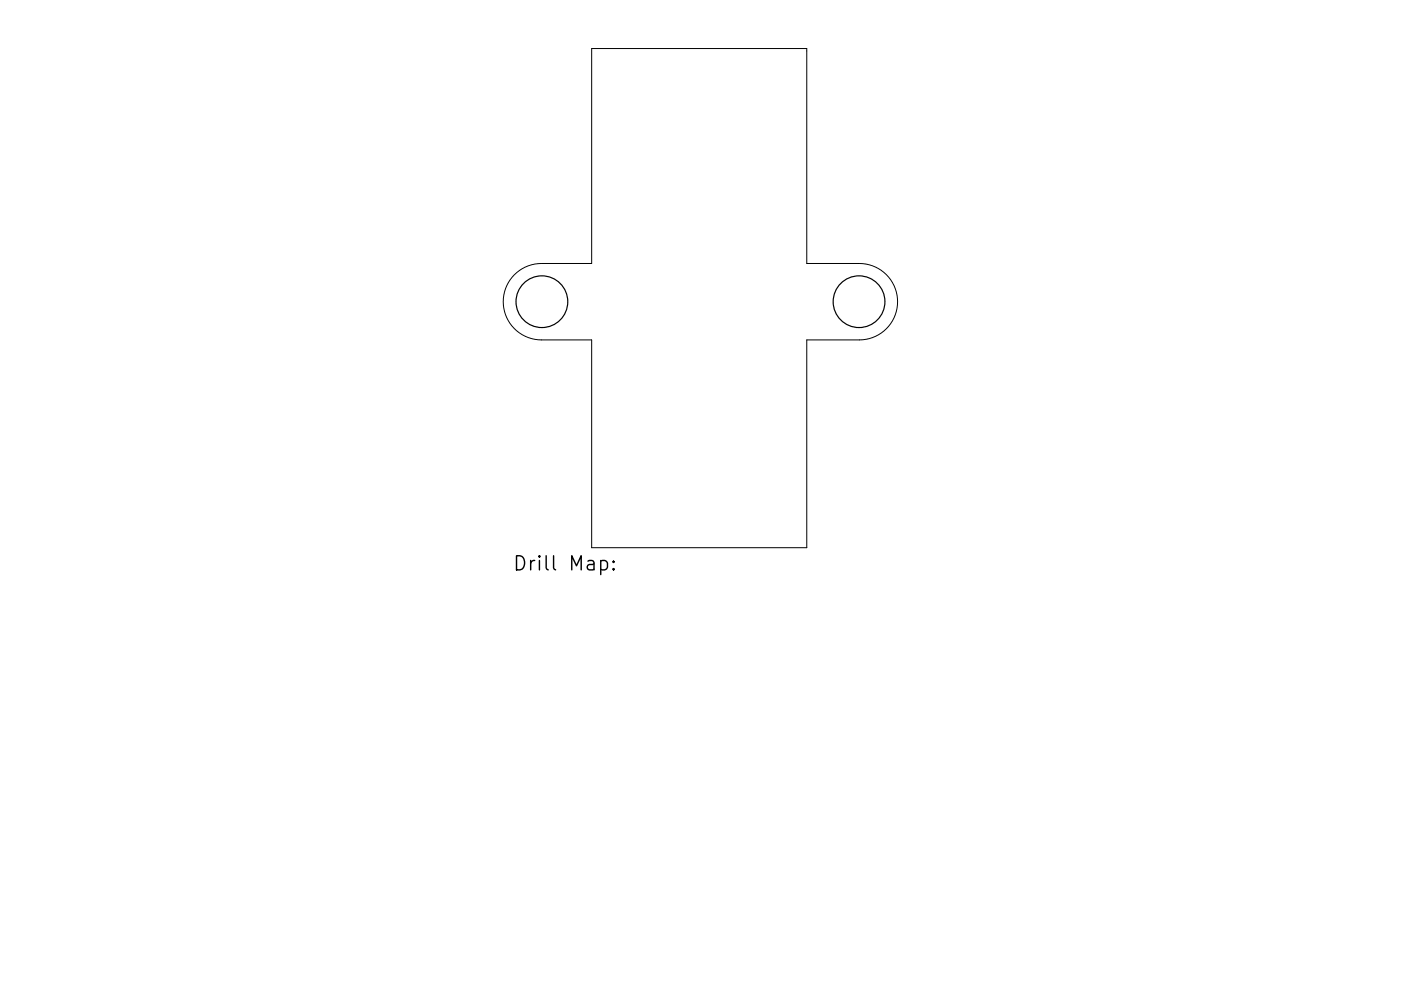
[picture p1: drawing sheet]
<svg xmlns="http://www.w3.org/2000/svg" width="297mm" height="210mm" viewBox="0 0 297 210" stroke-linecap="round" stroke-linejoin="round" font-family="sans-serif">
<defs><g id="words">
<text font-size="4.2" x="108.6" y="121.1">Drill Map:</text>
</g></defs>
<g fill="none" stroke="#000" stroke-width=".25">
<circle cx="114.9" cy="64" r="5.5"/>
<circle cx="182.1" cy="64" r="5.5"/>
</g>
<path d="M125.4 10.3h45.7v45.6h11.1a8.1 8.1 0 0 1 8.1 8.1 8.1 8.1 0 0 1-8.1 8.1h-11.1v44.1h-45.7v-44.1h-10.6a8.1 8.1 0 0 1-8.1-8.1 8.1 8.1 0 0 1 8.1-8.1h10.6z" fill="none" stroke="#000" stroke-width=".21"/>
<path d="M127.4 119.1l.8-.2 .6 .6v.8l-.3 .5-.3 .1-.8-.1M130.1 119.1l.1 .1-.1 .1-.2-.1 .2-.1v.2M130.1 120.6l.1 .2-.1 .1-.2-.1 .2-.2v.3" fill="none" stroke="#000" stroke-width=".3"/>
<use href="#words"/>
</svg>
